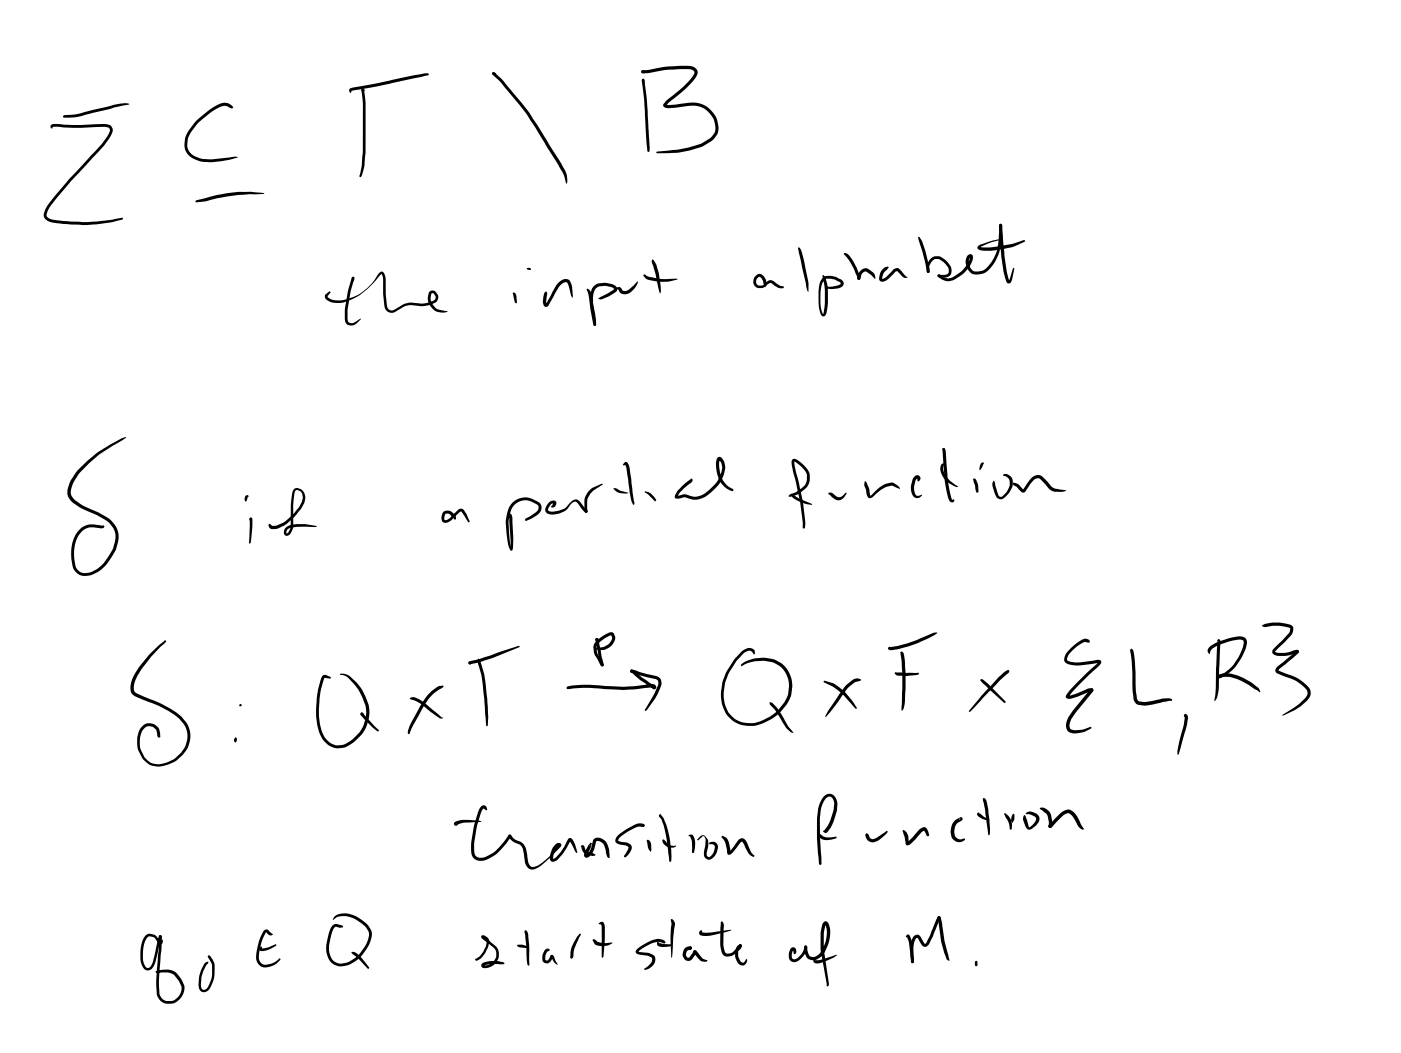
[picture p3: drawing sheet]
<svg xmlns="http://www.w3.org/2000/svg" width="108mm" height="81mm" viewBox="0 0 108 81" stroke-linecap="round" stroke-linejoin="round" font-family="sans-serif">
<g fill="#000">
<path d="M3.9 9.6h.3h1.5h2.3a.55 .55 0 0 1 .6 .2 .55 .55 0 0 1-.1 .7l-.5 .8-2.5 2.7-1.2 1.4-.6 .8-.1 .5a.89 .89 0 0 0 .8 .3l2.3 .1 1.9-.2 .8-.1h.1l-.9 .3-1.2 .2a12.5 12.5 0 0 1-3.6-.2l-.3-.2a.63 .63 0 0 1 .1-.9l1.7-2.2 1.7-1.8a5.3 5.3 0 0 0 1.5-1.9l-.1-.3h-.4l-2.1 .1-1.7-.1h-.1l-.1 .1-.1-.1zM4.9 8.9h.1v.1l-.1 .1zM4.9 8.9l1.1-.1 2.8-.7a1.71 1.71 0 0 1 1.2-.1l-4.1 1-1 .1zM15.1 15.4l1.6-.4 1.6-.2h1l1.1 .1-2.1 .1-3.2 .6v-.1zM15.1 9.3a4.5 4.5 0 0 1 2.2-1.4l.3 .1 .3 .2 .1 .1h-.2a.95 .95 0 0 0-1.3 .2 4.4 4.4 0 0 0-2 2.3 1.18 1.18 0 0 0 1.1 1.5h.7l1.8-.2h.2a7 7 0 0 1-2.7 .4 1.45 1.45 0 0 1-1.3-1 1.45 1.45 0 0 1 .3-1.5zM26.9 6.8l5.1-1 .8-.2 .2 .1v.1l-4 .9-1.9 .3-.1 .2-.1-.2zM27.9 6.8h.1l.1 .2h-.2zM27.9 6.8l.1 .1 .2 1v4a4.4 4.4 0 0 1-.4 1.7h-.1l.2-.8 .1-1.1v-3.7zM37.9 5.6h.2l.7 .6 1.9 2.4 2.5 4a2.05 2.05 0 0 1 .5 1.5h-.1l-.3-.8-2.7-4.5-2-2.5-.7-.6zM49.5 5.4l1.8-.3h1.7l.5 .1 .2 .2a.69 .69 0 0 1-.3 .8l-2.1 1.9 1.7-.2a1.95 1.95 0 0 1 2.2 2.5l-.2 .3a4.6 4.6 0 0 1-3.2 1.1h-1.2v-.1a15.5 15.5 0 0 0 3.5-.7l.6-.3 .3-.4a1.72 1.72 0 0 0-2-2.1l-1.4 .1a.31 .31 0 0 1-.3 0 .31 .31 0 0 1-.2-.3l.2-.2a6.5 6.5 0 0 0 2.2-2.2l-.1-.2-.3-.1-1.8 .1-1.5 .2h-.4zM49.5 6.1l.2 .1-.1 .3zM49.4 5.4h.2l.1 .2-.1 .1v-.1h-.1z"/>
<path d="M49.5 6.1a.23 .23 0 0 1 .2 .3l.1 1.4 .3 3.5v.3l-.1 .1-.1-.1-.1-.5zM61.5 19.1v-.1l.2 .2 .2 .7 .4 1.9v.7zM65.1 19.5a1.01 1.01 0 0 1 .7 .7l.5 1v.3l-.1 .1-.1-.1-.6-1.3-.5-.6zM70.8 18.2l.3 .4 .2 .7 .3 1.6-.1 .1-.1-.1-.7-2.6zM77 17.3l.1-.1 .1 .2a23.2 23.2 0 0 0 .6 4.2l.3-1 .1 .1-.3 1a.21 .21 0 0 1-.1 .1 .21 .21 0 0 1-.3-.1 20 20 0 0 1-.5-4.3zM75.4 19l.9-.4 .9-.2h.1l-1.1 .3-.7 .4v-.1l.8 .1 .8-.1 1.8-.5 .1 .1a3.7 3.7 0 0 1-1.6 .6l-1 .1h-.7l-.3-.1zM18.9 38.2h.2h.1l-.3 .5-.1-.2zM19.3 39.9h.1v.2h-.1zM19.3 39.9a.15 .15 0 0 1 .1 0 .15 .15 0 0 1 0 .2v1.4l-.2 .4v-.1zM25.1 22.7l.3-.2h.1l-.3 .3 .1 .1a1.46 1.46 0 0 0 1.4 .2 4.4 4.4 0 0 0 2.6-2.1 .29 .29 0 0 1 .3 0 .29 .29 0 0 1 .1 .3v1.3l.1 .9 .1 .3a.37 .37 0 0 0 .5 0l.8-.4 .4-.1 .6 .1a1.96 1.96 0 0 0 1.3-.3l.1-.3-.2-.2h-.1l-.1 .5 .3 .5 .2 .2 .8 .2a1.07 1.07 0 0 1-.9 0l-.2-.1a1.13 1.13 0 0 1-.4-1.3l.2-.2h.3l.3 .5a.49 .49 0 0 1-.4 .5 2.23 2.23 0 0 1-1.3 .2h-.8l-.8 .4a.56 .56 0 0 1-.9-.5l-.1-2-.1-.4-.5 .6a4.1 4.1 0 0 1-3.1 1.6 .61 .61 0 0 1-.8-.5zM27.1 21.4h.2l-.1 .3zM27.1 21.4h.2v.1a9.7 9.7 0 0 0-.5 3.2l.1 .1 .2 .1 .7-.3-.4 .4a.49 .49 0 0 1-.6 .1 .49 .49 0 0 1-.2-.5 10.4 10.4 0 0 1 .5-3.2z"/>
<path d="M39.5 38.7a1.48 1.48 0 0 1 2.2 .2v.4l-.2 .3-.6 .4-.4 .1v-.1l.8-.5a.38 .38 0 0 0 .1-.6 1.26 1.26 0 0 0-1.3-.3 1.26 1.26 0 0 0-.8 1.1l-.1 .6 .1 1.5 .1 .5h-.1l-.1-2.6 .1-.1 .2 .3v2.3a.16 .16 0 0 1-.1 .2 .16 .16 0 0 1-.2-.2l-.2-1.7a2.45 2.45 0 0 1 .5-1.8zM39.6 22.5l.2 .2v.7l-.1-.1-.2-.7zM40.6 20.7a.16 .16 0 0 1 .2-.1 .16 .16 0 0 1 .1 .2zM42 22.5l.1-.1 .1 .2-.1 .8 .7-1.4a.71 .71 0 0 1 1.1-.4l.2 .5v.8l-.1-.1-.3-1h-.2l-.5 .3-.7 1.4a.26 .26 0 0 1-.3 .1 .26 .26 0 0 1-.2-.3zM42.3 38.7a.29 .29 0 0 1 .3-.2 .29 .29 0 0 1 .3 .3l-.2 .3h-.2l-.1-.1 .3-.2-.2 .1-.2 .2v.3h.3l.8-.2 .9-.7a.45 .45 0 0 1 .5 .3l.5 .6a.24 .24 0 0 1-.3 .1 .24 .24 0 0 1-.1-.2l-.5-.6h-.3l-.3 .4a1.36 1.36 0 0 1-1.7 .3l-.1-.2zM45.4 37.8l.3-.2 .7-.3-.7 .5-.2 .3-.2 .4v.9l-.1 .1-.2-.1v-.9zM45.2 22.3l.1-.1 .1 .1 .2 .4 .3 2.3-.1 .1-.1-.2-.3-2.1zM45.7 22.1l.4-.2 .6-.1a.73 .73 0 0 1 .9 .5l-.1 .2-.5 .3-.7 .3-.2-.1 1.2-.7-.6-.3-.6 .1a.76 .76 0 0 0-.4 .8l.2 1.8v.3l-.1 .1-.1-.1-.2-1.6a1.76 1.76 0 0 1 .2-1.3zM47.3 37.6l1.1 .4h-.4a.78 .78 0 0 1-.7-.4zM47.4 22.2l.3-.1 .3 .3h.3l.8-.7-.1 .4-.3 .3a.59 .59 0 0 1-1.1-.1zM48.1 35.6h.2l.2 .4 .4 2.6a.12 .12 0 0 1 0 .2 .12 .12 0 0 1-.1 0l-.3-.8-.3-2.2h.1h-.3zM49.6 21.2l.1-.1 .3 .2 .8 .2h1.4l-.7 .2h-.7l-.9-.2z"/>
<path d="M49.7 37.9l.4 .1 .5 .6h-.2zM50.3 20l.3 .4 .2 .6 .1 1v.6l-.7-2.4zM52.5 37.5l.8-.6 .1 .1-.1 .2-.9 .7-.2 .4-.1-.1 .7-.1 .8 .2a2.57 2.57 0 0 0 2-2.5l-.1-.4a2.02 2.02 0 0 0 .9 2.3l.1 .1h-.1a1.62 1.62 0 0 1-.9-.6 2.04 2.04 0 0 1-.2-1.9l.2-.1 .2 .3a2.23 2.23 0 0 1-1 2.5 1.56 1.56 0 0 1-1.6 .4l-.4-.1a.69 .69 0 0 1-.7 0l.2-.5zM58.2 21.3l.3-.2 .3 .1a.7 .7 0 0 1 .2 .9l-.4-.7-.1-.1-.2 .2v.3l.2 .2h.3l.4-.4a.48 .48 0 0 1 .6 .2l.6 .3-.1 .1h-.3l-.6-.4-.3 .1a.64 .64 0 0 1-.6 .3h-.1a.55 .55 0 0 1-.2-.9zM61.1 35.4a.4 .4 0 0 1 .5 .1 1.38 1.38 0 0 1 .7 1.8 1.81 1.81 0 0 1-.9 .8l-.6 .2v-.1l.5-.3a1.19 1.19 0 0 0 .9-1.4l-.4-.5-.6-.4 .4 1.8a7.8 7.8 0 0 1 .4 3.3h-.1l-.1-.1a9.4 9.4 0 0 0-.4-3.2l-.4-1.6zM61 38l1.6 .9h-.4l-.8-.3-.4-.3-.1-.2zM63.4 21.2a4.1 4.1 0 0 1 .3 2.9 .24 .24 0 0 1-.2 .3 .24 .24 0 0 1-.3-.3 5.2 5.2 0 0 1-.1-2.2l.2-.3a1.02 1.02 0 0 1 1.4-.1h.1a.32 .32 0 0 1 .2 .3 .32 .32 0 0 1-.2 .3l-.6 .2-.5-.1v-.1l.8-.1 .3-.2-.5-.3h-.3h-.4a1.25 1.25 0 0 0-.4 1.2v.7a.97 .97 0 0 0 .2 .8l.1-.4a6.5 6.5 0 0 0-.1-2.6zM63.8 38h.3l.5 .3 .3-.1 .3-.2-.1 .3a.54 .54 0 0 1-.8 .1zM66.3 20.8l.3-.1h.3l.5 .4v.4l-.7-.6-.3 .2-.1 .4h-.2l.1-.4zM66.1 21.3l.2 .2-.1 .1-.1-.1zM66.6 37.1h.1l.1 .1 .2 .4 .1 .6 .6-.6 .6-.3 .5-.1 .6 .4-.6-.2-.5 .1-.4 .3-.7 .5a.28 .28 0 0 1-.4 0 .28 .28 0 0 1 0-.3l-.2-.6zM68 20.7l.2-.1h.3l-.4 .4-.1 .5 .3-.2 .6-.6h.2h.2l.6 .7h-.3l-.5-.5-.9 .7a.29 .29 0 0 1-.4 .1 .29 .29 0 0 1 0-.4z"/>
<path d="M70.5 36.7a.25 .25 0 0 1 .3 0 .25 .25 0 0 1 .1 .3l-.1 .1-.1-.2-.1 .1-.2 .8 .2 .4 .4-.1a.39 .39 0 0 1-.4 .3 .39 .39 0 0 1-.3-.4l-.1-.6 .1-.5zM71.7 19.9l.3-.1 .3-.1 .5 .3a.93 .93 0 0 1 .5 1.1v.1a.74 .74 0 0 1-.8 .2l-.2-.1v-.1h.5l.3-.1v-.5l-.3-.3-.4-.3h-.4l-.2 .1-.2 .4v.5h-.2v-.6zM71.5 20.8h.1v.2h-.2zM72.3 21.2l.4 .2a.76 .76 0 0 0 .9-.1 2.61 2.61 0 0 0 1-1.1l.1-.4h.1l-.2 .3 .1 .4 .2 .3 .2 .1a1.27 1.27 0 0 0 1.4-.9 3.8 3.8 0 0 0 .5-2.2v-.5h.2v.1a6.2 6.2 0 0 1-.3 2.3 1.86 1.86 0 0 1-1.5 1.4l-.1 .1a.9 .9 0 0 1-.8-.6 .9 .9 0 0 1 .2-1 .29 .29 0 0 1 .3 .2 .29 .29 0 0 1-.1 .3v.1a2.85 2.85 0 0 1-1.4 1.4 1.08 1.08 0 0 1-1.2-.3zM72.2 21.2l.1-.1 .1 .2-.1 .1zM72.7 34.5l.1 .1v.1h-.2zM72.6 34.6l.1-.1 .1 .2h-.1zM72.6 34.6a.28 .28 0 0 1 .3 .4l.2 2.3 .2 1 .1 .2h.1a.18 .18 0 0 1-.1 .2 .18 .18 0 0 1-.3-.1l-.3-1.7zM72.6 35.7l.2 .1-.1 .1v.3l.2 .5 .3 .4 .6 .4h-.2l-.5-.3a1.54 1.54 0 0 1-.7-1.1zM75 36.9h.2l.1 .4 .1 .6a.37 .37 0 0 1-.3-.4zM75.6 35.7l.1-.1 .1 .1-.3 .5v-.3zM76.5 37.1h.1l.4 1.1 .2 .1 .3-.4a1.05 1.05 0 0 0 .3-.9l-.3-.3a.13 .13 0 0 1-.2 0 .13 .13 0 0 1 .1-.2 .13 .13 0 0 1 .2 0 .62 .62 0 0 1 .4 .8l-.2 .5-.4 .5a.48 .48 0 0 1-.5 .1 .48 .48 0 0 1-.3-.5l-.1-.5z"/>
<path d="M78 37.2h.1l.4 .1 .3 .4 .4-.5a.75 .75 0 0 1 1.1-.4l.8 .8 1 .2a1.19 1.19 0 0 1-1.3-.2l-.7-.7-.2-.1-.3 .3-.5 .7a.28 .28 0 0 1-.3 .2 .28 .28 0 0 1-.3-.2zM6 36.2a9.2 9.2 0 0 1 3.7-2.5 14.7 14.7 0 0 0-3.7 2.9l-.3 .6-.2 .6a.75 .75 0 0 0 .3 .7l1.2 .7a3.2 3.2 0 0 1 2 1.5l.1 .4a3.4 3.4 0 0 1-2.3 3.3 1 1 0 0 1-1.2-.8 2.74 2.74 0 0 1 .8-3l.5-.2 1 .1h.1l-.1 .2h-.4a1.39 1.39 0 0 0-1.7 1.3 2.44 2.44 0 0 0 .3 2 1.53 1.53 0 0 0 2-.7 2.99 2.99 0 0 0 .8-2.2 1.83 1.83 0 0 0-1-1.2l-1.6-.7-.7-.4a1.02 1.02 0 0 1-.4-1.1 3.1 3.1 0 0 1 .8-1.5zM11.5 50.4l1.2-1.1 .1 .1-.2 .2a8.9 8.9 0 0 0-2.2 2.9l-.1 .5 .1 .3 1.3 .6a5 5 0 0 1 2.8 2 2.36 2.36 0 0 1-.6 2.5 2.36 2.36 0 0 1-2.5 .5 2.01 2.01 0 0 1-.3-3.1 .83 .83 0 0 1 1 .1l.2 .3v.5a.11 .11 0 0 1-.1 .2 .11 .11 0 0 1-.1-.2l-.1-.5-.3-.2a.71 .71 0 0 0-.9 .8 1.88 1.88 0 0 0 .8 2 1.98 1.98 0 0 0 2.1-.6 1.94 1.94 0 0 0 .7-1.4 2.22 2.22 0 0 0-1.4-2l-2.6-1.2a.68 .68 0 0 1-.3-.8v-.3a5.5 5.5 0 0 1 1.4-2.1zM18.1 56.8l.2 .1-.1 .3a.18 .18 0 0 1-.2-.2 .18 .18 0 0 1 .1-.2zM19.2 39.9h.1l.1 .1-.1 .2zM22.7 37.7l.2-.1a.83 .83 0 0 1 .4 1.4l-.3 .4a3.6 3.6 0 0 1-1.6 1.3h-.5a.2 .2 0 0 1-.2-.1 .2 .2 0 0 1 .1-.2l.2 .1h.4a3.1 3.1 0 0 0 1.5-1.2 1.27 1.27 0 0 0 .4-1.2l-.2-.2-.2-.1-.2 .1a10.1 10.1 0 0 0-.1 2.7l-.2 .5-.3 .2a.27 .27 0 0 1-.2-.4l.1-.3 .3-.1a4.2 4.2 0 0 1 2.1 0l-.2 .1h-1.3l-.5 .1a.36 .36 0 0 0-.3 .4l.1-.1 .2-.4a10.3 10.3 0 0 1 .2-2.8zM24.8 52.1l.3-.1 .4 .2-.1 .1-.4-.1a7 7 0 0 0-.2 4.2 1.35 1.35 0 0 0 1 1 1.35 1.35 0 0 0 1.4-.4 2.61 2.61 0 0 0 1-2.6 4.1 4.1 0 0 0-1.6-2.3l-.4-.1 .4-.1a3.6 3.6 0 0 1 1.9 3 2.82 2.82 0 0 1-2.5 2.8 1.94 1.94 0 0 1-1.6-2 7.1 7.1 0 0 1 .4-3.6zM27.8 54.9h.1l.1 .1-.1 .1h-.1zM27.8 54.9h.2l1.2 1.4-.1 .1-1-1-.3-.3zM31.6 53.8a1.01 1.01 0 0 1 1.1 .4l1.4 1.1a.11 .11 0 0 1-.1 .1 .11 .11 0 0 1-.1-.1l-1-.7a2.52 2.52 0 0 0-1.3-.7zM33.2 53.3l.6-.4 .3-.1 .1 .1-.4 .3a3.7 3.7 0 0 0-1.4 1.6l-.8 1.6a.12 .12 0 0 1 0 .1 .12 .12 0 0 1-.2 0 .12 .12 0 0 1 0-.1l.3-.7 .7-1.4zM34.2 39.4l.3-.1 .3 .1 .3 .4v.3l-.5-.5h-.3l-.1 .4 .1 .1 .3-.2 .7-.7h.3l.3 .4 .3 .6h-.1l-.6-.8-.4 .4a.72 .72 0 0 1-1 .4l-.1-.4z"/>
<path d="M36.1 51l3.9-1.2h.1l-2.2 .9-.9 .3-.8 .2-.1-.1zM36.1 51h.3l-.2 .2-.1-.1zM36.8 50.8l.1-.1 .1 .2a8.3 8.3 0 0 1 .5 2.9l.1 1.4-.1 .8-.1-1.4a12.3 12.3 0 0 0-.6-3.6zM43.7 52.9l.1 .1v.1h-.1zM43.7 52.9l1.2-.1 3.1 .1 2.3-.2 .2 .2a.18 .18 0 0 1-.1 .2 .18 .18 0 0 1-.2-.1l-1.6-1.2-.1-.1 .2-.1 1.7 1.3-.1 .1-2.3 .2-2.7-.2-1.5 .1-.1-.1zM43.7 52.9l.1 .1v.1zM45.9 49.2l.2 .1v.3l-.2-.2zM45.9 49.2h.1l.1 .1 .4 1.9-.1 .1-.1-.1-.2-.6zM46 49.4l.2-.2a1.09 1.09 0 0 1 1-.5l.1 .1a.57 .57 0 0 1 0 .7 1.04 1.04 0 0 1-1.4 .5l.9-.3 .2-.2 .2-.4-.1-.2-.6 .3a.76 .76 0 0 0-.5 .8v.3l.5 .9a.21 .21 0 0 1-.2 .1 .21 .21 0 0 1-.1-.3l-.4-.6-.1-.5 .1-.3zM48.6 51.7l.2-.1v.2h-.2zM48.6 51.6l2 .5a.57 .57 0 0 1 .3 .9 5.6 5.6 0 0 1-1.1 1.8l-.1-.1 1-1.9v-.3l-.2-.2-1.8-.5-.1-.1zM57.1 50.2a.68 .68 0 0 1 1-.1v.3l-.2-.2-.2-.1-.5 .3a4.4 4.4 0 0 0-1.4 3 2.07 2.07 0 0 0 .9 2.1 2.07 2.07 0 0 0 2.4-.1 2.67 2.67 0 0 0 1.5-3.4l-.5-.7a2.47 2.47 0 0 0-2.4-.2l-.6 .2v-.1l.1-.1a2.8 2.8 0 0 1 3 0 2.53 2.53 0 0 1-.3 4 2.96 2.96 0 0 1-2.9 .7 2.6 2.6 0 0 1-1.3-3.3 6.1 6.1 0 0 1 1.4-2.3z"/>
<path d="M59.3 54.2v-.1a2.59 2.59 0 0 1 1.2 1.4l.6 1-.2-.1-.3-.3zM63.5 52.4l.7 .2a4.8 4.8 0 0 1 1.8 1.9l-.1 .1a7.6 7.6 0 0 0-1.7-1.7l-.7-.3zM65.2 52.8l.6-.5h.3l.3 .1-.5 .2-.5 .4-1.4 1.9-.4 .3 .2-.4zM68.4 49.9l.1-.1 .1 .2v-.1l1.4-.4 1.9-.7h.3l-.8 .5-1.3 .5-1.4 .3-.2-.1zM68.9 51.9l.1-.1h1.8v.1l-.2 .1-.8 .1h-.6zM69.4 50.2h.1l.1 .2 .2 1.4-.1 2.3-.1 .5a.1 .1 0 0 1-.1 .1 .1 .1 0 0 1 0-.1v-2.7l-.1-1.5-.1-.1zM75.6 52.3l.5 .4 1.4 1.3v.1h-.1l-1.7-1.5-.2-.2zM76.9 52.2l.7-.5a.12 .12 0 0 1 .2 0 .12 .12 0 0 1-.1 .2l-.6 .5-2.4 2.5v-.1l.9-1.2zM82.4 50a1.73 1.73 0 0 1 1.3-.8h.1a.14 .14 0 0 1 .2 .2 .13 .13 0 0 1-.2 .1h-.2a1.93 1.93 0 0 0-1.4 1.4 1.53 1.53 0 0 0 1.2 .1l1.1-.2a.22 .22 0 0 1 .3 .1 .22 .22 0 0 1-.1 .3l-1.5 1.5-.9 1v-.1l.6-.1 1-.5a.16 .16 0 0 1 .3 .1 .16 .16 0 0 1-.1 .2l-1.5 .5a.27 .27 0 0 1-.3 .1 .27 .27 0 0 1-.1-.4l.8-.9 1.6-1.6 .1 .1h-.1a4.1 4.1 0 0 1-2.4 0 .51 .51 0 0 1 0-.8zM84 53.1l.1-.1a.2 .2 0 0 1 .1 .2 .2 .2 0 0 1-.1 .2l-1.5 2-.2 .5 .1 .3 .3 .1 .6-.1 .6-.2 .1 .1-.5 .3-.7 .1a.63 .63 0 0 1-.6-.2 .63 .63 0 0 1-.1-.7l.5-.9zM87.1 50h.1l.1 .1 .1 .3 .1 2.8 .2 .8 .6 .1 1.7-.3 .3 .1-1.4 .4a2.18 2.18 0 0 1-1.2 0l-.3-.2-.1-.3zM91.3 55a.25 .25 0 0 1 .2 .4l-.7 2.8-.1-.3 .5-2.1z"/>
<path d="M93.2 49.8a4.9 4.9 0 0 1 2.2-.8l.4 .1 .2 .2a3.3 3.3 0 0 1-1.4 2.7l-.5 .2h-.3v-.1h.2l-.1-.1 .2-.1a3.5 3.5 0 0 0 1.7-2.4l-.1-.2h-.4a4.7 4.7 0 0 0-1.9 .7l-.2 .4-.2-.3zM93.8 52l.3-.1a2.47 2.47 0 0 1 1.7 .3l.6 .4a1.36 1.36 0 0 1 .7 .7l-.3-.1a4.4 4.4 0 0 0-2.4-1h-.4l-.1 .1-.1-.2zM93.8 49.3h.2v.1l-.1 3.8a.89 .89 0 0 1-.3 .8l.2-4.3v-.3h.1h-.1zM97.3 48.2a2.71 2.71 0 0 1 2.3 .1 .81 .81 0 0 1-.3 .9l-1 1 .7 .1 .9-.2h.2v.2h-.2l-.8 .2h-.7a.32 .32 0 0 1-.3-.1 .32 .32 0 0 1 0-.4l1.2-1.3 .1-.3h-.1a4.1 4.1 0 0 0-1.9-.1l-.2-.1zM98.4 51.4l1.5-1.3h.2l-.1 .3-1.4 1.2-.1 .1h.2a3.9 3.9 0 0 1 2.2 1.4l.1 .4-.2 .4a4.8 4.8 0 0 1-2 1.2l.1-.1a4 4 0 0 0 1.8-1.4v-.4a3.3 3.3 0 0 0-1.9-1.1l-.5-.3v-.2zM12.3 72.1h.1l.1 .2-.3 3.2 .1 1.1a.68 .68 0 0 0 .7 .5 .98 .98 0 0 0 1-1l-.3-.6-.4-.4a1.58 1.58 0 0 0-1.1-.1l-.2-.1 .1-.1a1.68 1.68 0 0 1 1.4 .1l.4 .5 .3 .5a1.22 1.22 0 0 1-1.4 1.4 .93 .93 0 0 1-.7-.7l-.1-1.1zM11.2 72.1l.3-.2 .4 .1 .5 .6 .1-.2v.3l-.2 .1-.4-.6h-.5a1.73 1.73 0 0 0-.4 1.3l.1 .8 .2 .3h.2l.3-.5 .4-2h.2l-.4 1.9a.66 .66 0 0 1-.7 .8l-.1-.1a1.2 1.2 0 0 1-.4-.8 2.36 2.36 0 0 1 .4-1.8zM16 73.6l.2 .1 .3 .5v.8a1.45 1.45 0 0 1-.7 1.5l-.3-.1-.2-.2 .1-1a1.31 1.31 0 0 1 .6-1.1v.1l-.3 .6-.2 .5v.7l.1 .2 .1 .1a.5 .5 0 0 0 .4-.5l.2-.6v-.8zM20.1 73h.1v.1h-.1l.5-.1 .6-.2h.1l-.4 .3a.83 .83 0 0 1-.9 .1zM20.3 71.7a.42 .42 0 0 1 .6 .2l.1 .1a.32 .32 0 0 1-.5-.2v.1a3.7 3.7 0 0 0-.5 1.6 .61 .61 0 0 0 .5 .8 1.62 1.62 0 0 0 1.1-.5v.1a1.19 1.19 0 0 1-1.6 .5 .99 .99 0 0 1-.2-1.1l.2-.8zM25.8 70.6l.1-.1a1.85 1.85 0 0 1 2 .4l.4 .4 .3 .3a1.55 1.55 0 0 1-.4 1.6 2.09 2.09 0 0 1-2.4 1.2 1.51 1.51 0 0 1-.6-1.7 2.02 2.02 0 0 1 .5-1.4l.3-.1 .4 .1v.1l-.2 .1-.3-.1a.78 .78 0 0 0-.4 .7 2.13 2.13 0 0 0 0 1.7 1 1 0 0 0 1.5 .2 2.88 2.88 0 0 0 1.4-2v-.2a2.35 2.35 0 0 0-2.2-1.2l-.6 .3zM27.1 73.4h.2l.3 .2 .8 .9v.1h-.1z"/>
<path d="M35 63.4l.7-.2 1.4 .1-1.3 .1-.6 .2v-.2l.1 .1-.1 .1-.2-.1zM37.1 72.1h.2l.4 .3-.1 .6a1.47 1.47 0 0 1-.9 1l-.1-.1 .1-.1a1.77 1.77 0 0 0 .7-.9l.1-.4-.3-.2 .1-.1 .9 .7 .2 .4a1.01 1.01 0 0 1-1.3 1.2 .25 .25 0 0 1 .2-.4h1l.6 .1-.1 .1h-1l-.5 .1 .4-.1 .3-.2a.74 .74 0 0 0 .2-.7l-.1-.3-1-.8zM37.1 62.1h.3l.1 .3h-.1l-.1-.1-.1 .1a7.5 7.5 0 0 0-.6 3.3 .58 .58 0 0 0 .9 .3 4.8 4.8 0 0 0 1.7-1.7h.2l.3 .4 .4 .2a1.22 1.22 0 0 1 .5 1.1l.2 .7 .2 .1h.2a3.7 3.7 0 0 0 1.7-1.5l.1-.2 .1 .1-.3 .3-.2 .7 .2-.1 .4-.5 .5-.9a.19 .19 0 0 1 .2-.1 .19 .19 0 0 1 .2 .1l.4 1h-.1l-.5-.9h.1l-.3 .5-.7 .9a.32 .32 0 0 1-.3 .2 .32 .32 0 0 1-.3-.2l.1-.8 .4-.4a.22 .22 0 0 1 .3 .1 .22 .22 0 0 1-.1 .3l-.1 .1a4.7 4.7 0 0 1-1.9 1.5h-.2l-.3-.2-.1-.3-.3-1.2-.2-.2-.5-.3-.3-.3h.2h-.1a3.3 3.3 0 0 1-2.3 1.8 .71 .71 0 0 1-.7-.8 7.3 7.3 0 0 1 .8-3.4zM39.9 72.8h.4l.5 .2-.2 .1-.5-.1-.2-.1zM40.5 71.7l.1 .1 .1 .2 .1 2.3-.1 .1-.1-.3zM42 73.2l.2-.1v.1l.1-.1 .1 .1-.3 .3-.1 .5h.2l.3-.4 .1 .1-.2 .5h-.4a.3 .3 0 0 1-.2-.3v-.4zM42.5 73.6h.1v.2h-.2zM42.4 73.6l.3 .1 .3 .6-.3-.2-.3-.3zM44.7 72h.1l-.5 1.1-.1 .6a.14 .14 0 0 1-.2 .2 .15 .15 0 0 1 0-.3l.1-.7zM44.8 65.1l.2 .1 .2 .4 .7 .3-.2 .1-.4-.1a.66 .66 0 0 1-.5-.6h.1l-.2-.1zM45.8 64.6h.1a.8 .8 0 0 1 .9 .5l.2 .9a.1 .1 0 0 1-.1 .1 .1 .1 0 0 1-.1-.1l-.2-.8a.58 .58 0 0 0-.6-.4l-.4 1a.38 .38 0 0 1-.6 .2v-.3l.3-.6 .1 .1v-.1l.1-.1 .1 .2-.3 .7-.1-.1 .3-.3zM45.7 72.4l.7 .2h.8l-.3 .2a.89 .89 0 0 1-1.1-.2z"/>
<path d="M46.1 71.2l.1-.1a.27 .27 0 0 1 .4 0 .27 .27 0 0 1 0 .3v1.2l-.1 1.1-.1 .1v-.1l-.1-2.4zM49.5 63.5l.2 .1-.1 .1-.2-.1zM49.5 63.5h.1v.2l-.2-.1zM47.7 64.3l1.1-.7a.67 .67 0 0 1 .9 0l-.1 .1h-.6l-.6 .4-.6 .4-.2 .3 .7 .1a.45 .45 0 0 1 .4 .4v.1a.8 .8 0 0 1-.6 .6l.3-.7-.2-.2h-.3a.4 .4 0 0 1-.5-.3 .4 .4 0 0 1 .3-.5zM49.9 64.7a.62 .62 0 0 1 .3 .9h-.1l-.2-.2zM50.6 72.6l1.1 .2v.1l-.5 .1a.37 .37 0 0 1-.4 0 .37 .37 0 0 1-.2-.4zM50.8 62.8l.1-.1v.1l.3 .5a7.6 7.6 0 0 1 .5 3v.1h-.1l-.4-2.5zM51.1 64.7l.5 .4 .5 .1-.2 .1a.7 .7 0 0 1-.9-.6zM49.1 73.1l.2-.1a1.99 1.99 0 0 1 1.8-.6l.2 .2-.1 .1-.2-.1a1.31 1.31 0 0 0-1.2 .3l-.6 .5 .9 .1a.49 .49 0 0 1 .4 .3 .49 .49 0 0 1-.1 .5l-.2 .2a.51 .51 0 0 1-.6 .2 .84 .84 0 0 0 .6-.9l-.3-.2-.8-.1a.2 .2 0 0 1 0-.4zM51.7 70.8l.1 .1 .2 .3-.3 2.6v-1.5zM53.1 64.4l.1-.1a.34 .34 0 0 1 .3 .4v.6l-.1 .4h-.1v-.9l-.1-.3zM53.1 72.9l.2 .1-.1 .2-.1-.1v-.1z"/>
<path d="M52.8 73.1l.4-.2 .1 .2-.4 .2-.1 .3 .2 .2h.1l.3-.5a.17 .17 0 0 1 .2-.1 .17 .17 0 0 1 .1 .1l.4 .6 .4 .1a.1 .1 0 0 1-.1 .1 .1 .1 0 0 1-.1 0l-.3-.1-.3-.2-.2-.4h.2l-.5 .6h-.2l-.3-.1a.63 .63 0 0 1 .1-.8zM54 64.4h.3l.2 .2a1.14 1.14 0 0 1 0 1.1v.2l.2 .1 .2-.2 .2-.5-.1-.2-.4-.1a.4 .4 0 0 1 .5-.1 .4 .4 0 0 1 .2 .5l-.1 .2a.63 .63 0 0 1-.7 .6h-.1a.46 .46 0 0 1-.2-.6l.2-.9-.2-.3-.4 .4-.1-.1zM53.9 71.7h.2v.2h.4l1.8-.2-1.2 .3a1.21 1.21 0 0 1-1.2 0zM55.5 71.1l.1-.1h.1l.1 .3-.1 1.5 .2 .6 .2 .1 .3-.1 .5-.4 .1-.2h.2l-.2 .3-.7 .6a.55 .55 0 0 1-.8-.6zM55.7 64.4l.3 .2 .1 .2 .2 .7v.2h-.1l.7-1 .3-.1 .3 .2 .4 .9 .2 .3h-.1l-.3-.2-.5-.9-.6 .6a.37 .37 0 0 1-.6 .3l-.1-.9-.3-.4zM57 72.8h.1v.2h-.1zM56.8 72.9l.1-.1a.14 .14 0 0 1 .2 0 .14 .14 0 0 1 0 .2l-.2 .2v.6l.2 .3 .1 .1 .3-.3a.37 .37 0 0 1-.2 .5 .37 .37 0 0 1-.5-.2 1.2 1.2 0 0 1-.1-1zM60.9 73.1l.2-.1 .2 .1a.33 .33 0 0 1-.1 .4l-.1-.3-.1 .3v.3l.2 .1 .3-.1a1.14 1.14 0 0 0 .5-.8v-.1a.21 .21 0 0 1 .2 .1 .21 .21 0 0 1-.1 .3l-.5 .6-.5 .2a.63 .63 0 0 1-.2-1zM63.5 71a.3 .3 0 0 1 .3 .1 .3 .3 0 0 1 .1 .3l.1 .2a2.3 2.3 0 0 1-1.2 2.4h-.2a.73 .73 0 0 1-.5-1.1h.1l.1 .5 .1 .3a.75 .75 0 0 0 1-.6 1.92 1.92 0 0 0 .2-1.9h.1l-.2 .7v1.2l.4 2.7-.1 .2-.6-2.8v-1.4zM62.7 74v-.1l.5 .1 1.3-.4-.3 .2-.8 .3a.55 .55 0 0 1-.7 0zM63.1 64.3l.6 .2h.7h.1l-.7 .2a.47 .47 0 0 1-.7-.4zM63.5 61.3a.61 .61 0 0 1 .7 0 .61 .61 0 0 1 .3 .6v.6l-.3 .9-.2 .4-.4 .4-.2-.1 .2-.2 .3-.5 .3-1.1v-.6l-.1-.3h-.2a1.12 1.12 0 0 0-.7 1.1v2.1l.1 2-.1 .1-.1-.1-.1-.8v-2.5a2.79 2.79 0 0 1 .5-2z"/>
<path d="M66.7 64.3l.1-.1 .3 .4 .2 .1 1-.7 .1 .1-.1 .1-.5 .5a.6 .6 0 0 1-.7 .2 .6 .6 0 0 1-.4-.6zM69.5 64l.1-.1a.93 .93 0 0 1 .4 1v.1l-.1-.1 .9-1 .4-.2a.47 .47 0 0 1 .3 .7l-.3-.4-.9 .9a.25 .25 0 0 1-.3 .2 .25 .25 0 0 1-.2-.2zM69.9 72l.2 .1 .1 .4 .2 1.4a.14 .14 0 0 1 0 .2 .14 .14 0 0 1-.2 0l-.2-1.5-.1-.4h.1h-.2zM70.4 72.1h.1a.36 .36 0 0 1 .3 0 .36 .36 0 0 1 .2 .3l.3 .3 .4-.6 .5-1.4 .2-.1 .1 .1-.6 1.5-.4 .7-.2 .1-.1-.1-.5-.6-.2 .1-.1 .5v1.3a.25 .25 0 0 1-.2-.4v-.2a2.41 2.41 0 0 1 .1-1.3zM72.3 70.6h.1l.1 .1 .3 1.8 .4 1.5-.3-.2a9.5 9.5 0 0 1-.7-3zM73.6 63.2l.3-.2v.1l.1 .1a.12 .12 0 0 1 0-.2 .12 .12 0 0 1 .2 0 .12 .12 0 0 1-.1 .2l-.3 .2-.2 .3-.1 .4 .1 .4a.48 .48 0 0 0 .7 .1l.1 .1a.7 .7 0 0 1-.9 0 .7 .7 0 0 1-.2-.9zM75.2 74.1h.1v.3l-.1 .1-.1-.1zM75.3 62.7l.1-.1 .8 .6-.6-.2-.3-.2zM75.7 61.6l.1-.1 .2 .1 .1 .8 .2 1.5-.1 .5zM77.4 62.7h.1l.4 .4 .1 .4-.1 .4h-.1l-.1-.5zM78 62.8l.1-.1 .1 .1v.3l-.2 .3-.1-.2zM79.1 62.6l.3-.1 .4 .2a.56 .56 0 0 1 .3 .5 .56 .56 0 0 1-.4 .5l-.4 .2a.36 .36 0 0 1-.3-.3l-.2-.5 .1-.3 .4 .9 .3-.2 .2-.4-.1-.2-.4-.2h-.2z"/>
<path d="M80.1 62.3a.83 .83 0 0 1 1 1l-.1 .5a.23 .23 0 0 1-.2-.2 .23 .23 0 0 1 0-.2v-.3a.68 .68 0 0 0-.4-.6zM81.6 62.8l.4-.3a.59 .59 0 0 1 .8 .1l.7 1.3-.4-.2-.4-.8-.4-.2-.4 .2-.8 .8a.15 .15 0 0 1-.2 .1 .15 .15 0 0 1-.1-.2zM80.8 63.6h.2v.2h-.1z"/>
<circle cx="38.1" cy="5.7" r=".12"/>
<circle cx="49.5" cy="5.5" r=".12"/>
<circle cx="45.2" cy="39.4" r=".12"/>
<circle cx="46" cy="49.3" r=".11"/>
<circle cx="46.4" cy="51.2" r=".12"/>
<circle cx="84.1" cy="53.2" r=".14"/>
<circle cx="53.2" cy="73.1" r=".13"/>
<circle cx="72.4" cy="70.7" r=".12"/>
</g>
<g fill="#000">
<path d="M18.5 54.2l.1 .1-.1 .1v-.1z" fill-rule="evenodd"/>
<path d="M18.5 54.3l.1 .1h-.1z" fill-rule="evenodd"/>
<path d="M18.5 54.3h.1v.1h-.1z" fill-rule="evenodd"/>
<path d="M45.5 64.9l.1 .1-.1 .1z" fill-rule="evenodd"/>
<path d="M45.5 65h.1z" fill-rule="evenodd"/>
<circle cx="45.5" cy="65" r=".04"/>
</g>
</svg>
